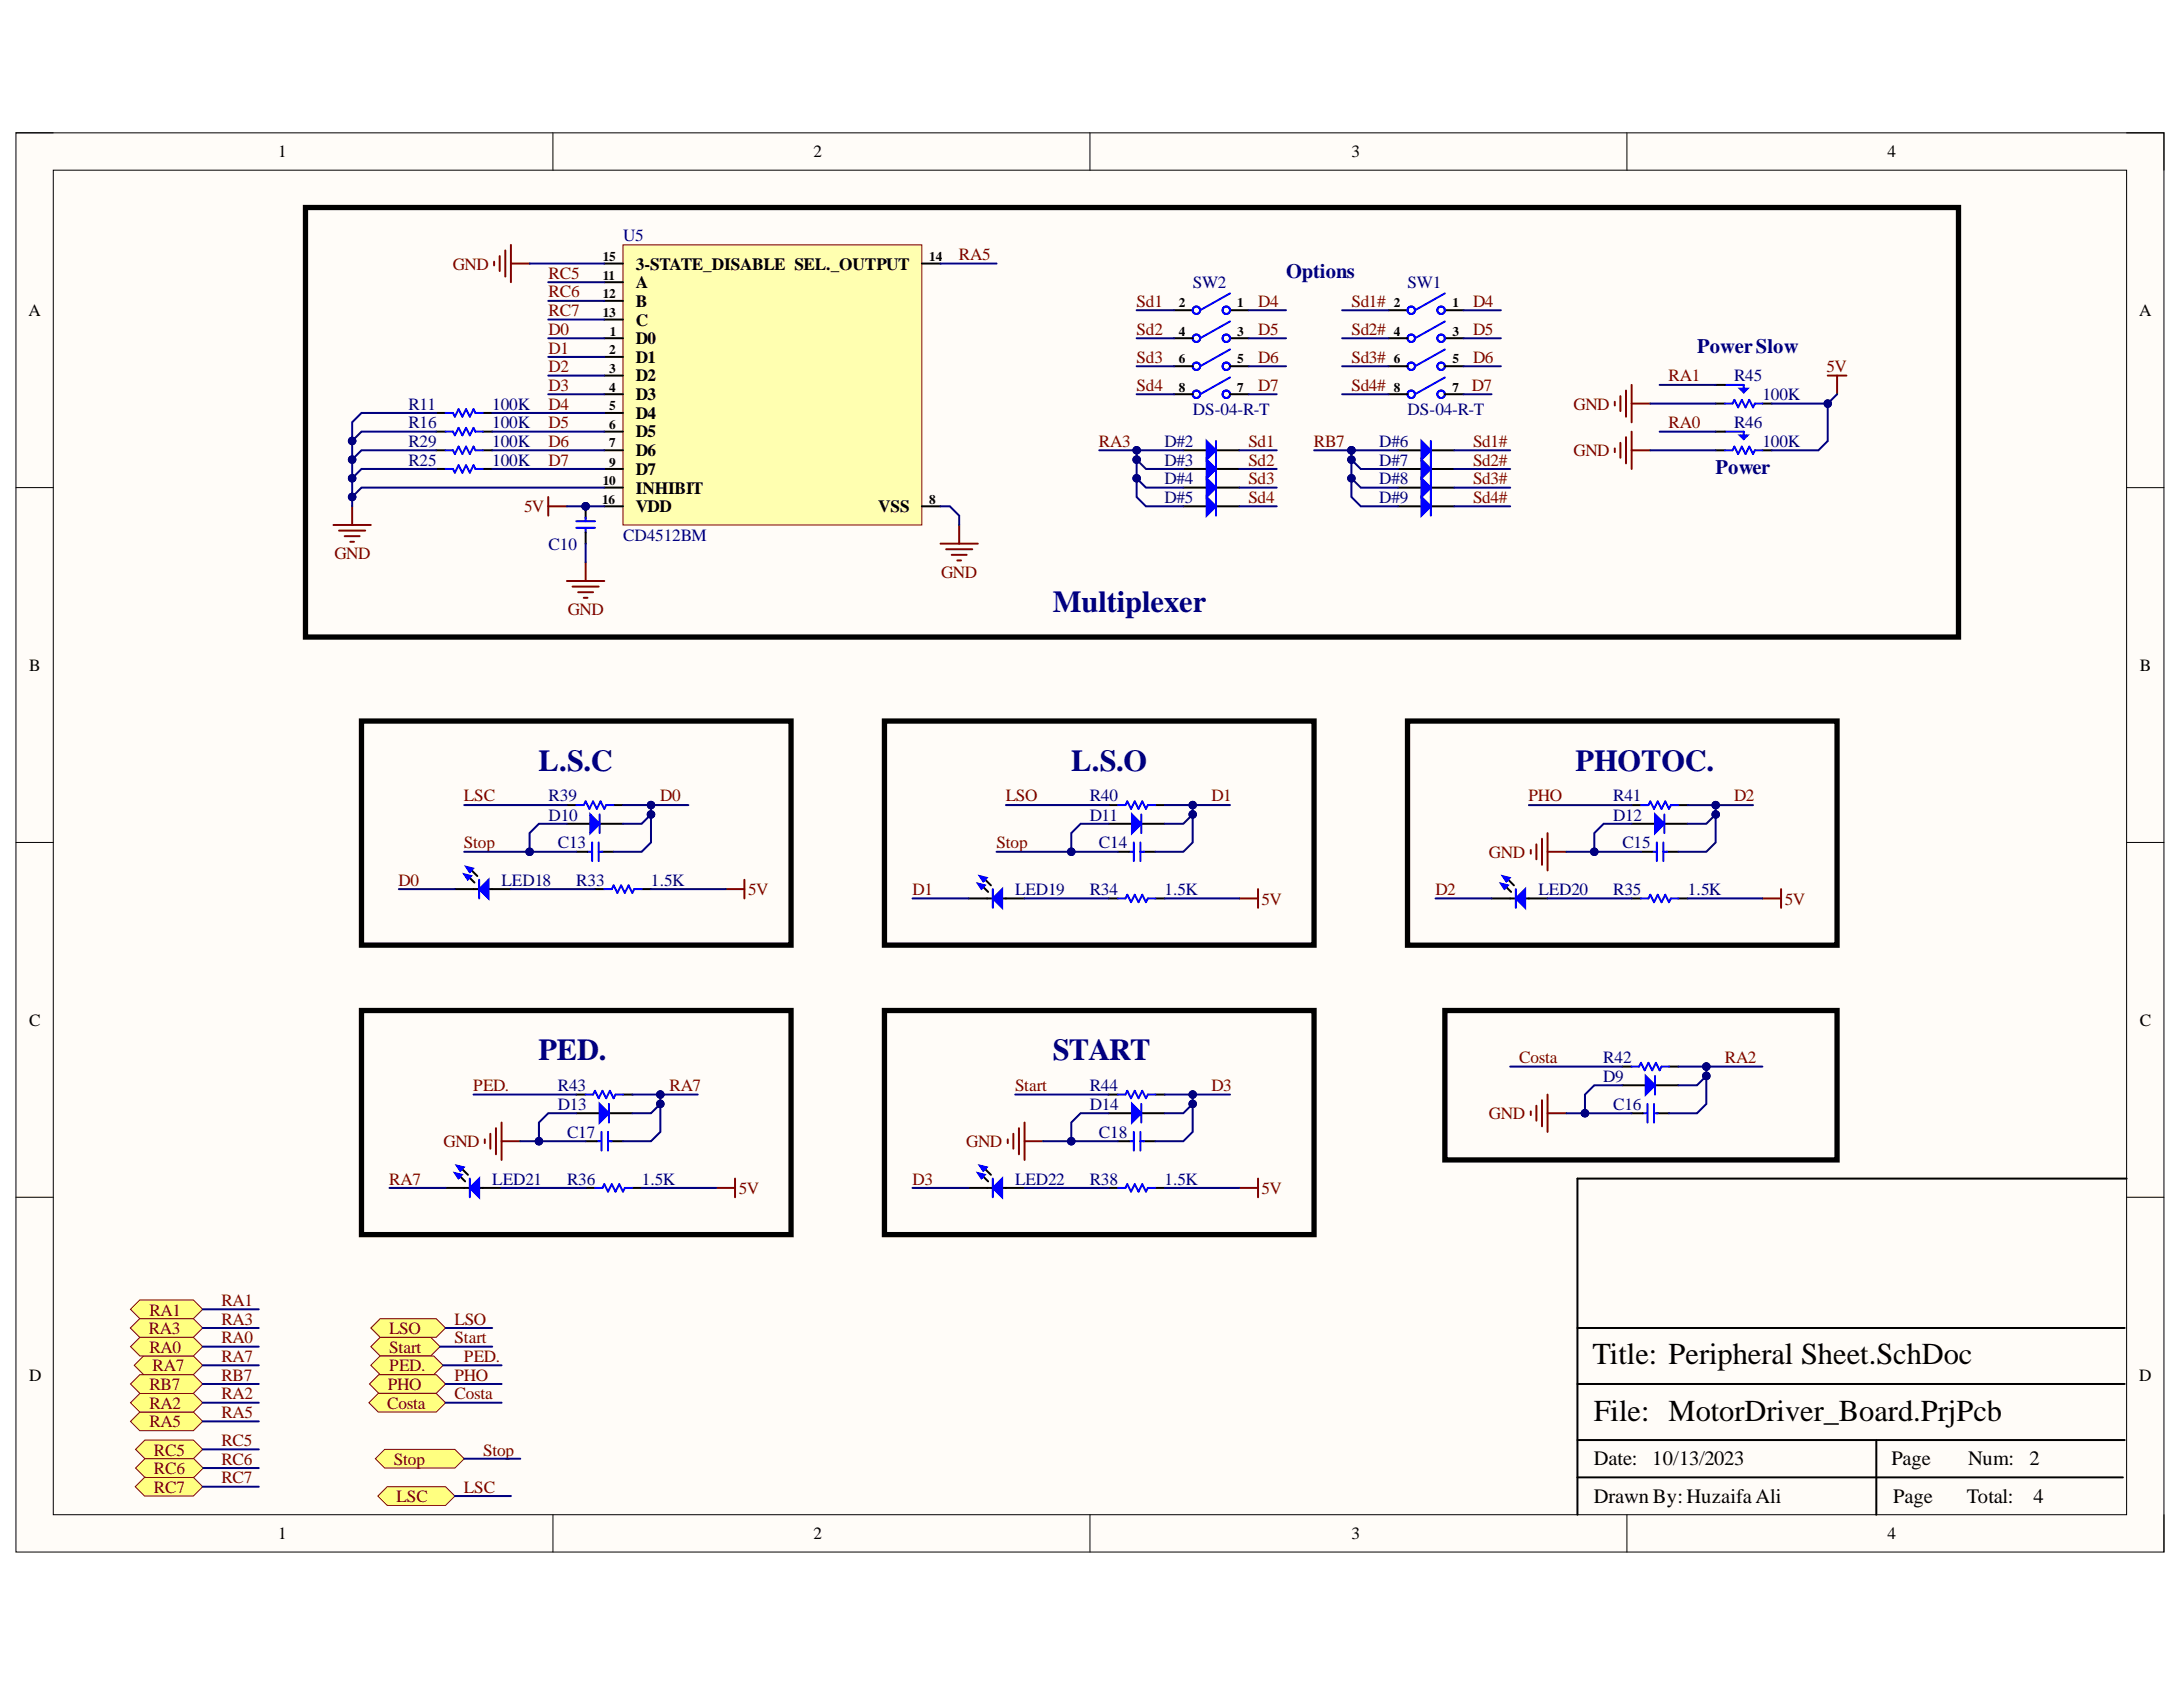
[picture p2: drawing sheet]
<svg xmlns="http://www.w3.org/2000/svg" width="279mm" height="216mm" viewBox="0 0 279 216" stroke-linecap="round" stroke-linejoin="round" font-family="sans-serif">
<defs><g id="words">
<g font-size="3.9" fill="#000080">
<text x="134.7" y="78.3">Multiplexer</text>
<text x="68.9" y="98.7">L.S.C</text>
<text x="137.1" y="98.7">L.S.O</text>
<text x="201.6" y="98.7">PHOTOC.</text>
<text x="68.9" y="135.7">PED.</text>
<text x="134.7" y="135.7">START</text>
</g>
<g font-size="3.9">
<text x="203.8" y="174.6">Title: Peripheral Sheet.SchDoc</text>
<text x="204" y="181.8">File: MotorDriver_Board.PrjPcb</text>
</g>
<g font-size="2.6" fill="#000080">
<text x="164.6" y="35.6">Options</text>
<text x="217.2" y="45.2">PowerSlow</text>
<text x="219.6" y="60.7">Power</text>
</g>
<g font-size="2.6">
<text x="204" y="187.6">Date:</text>
<text x="211.5" y="187.6">10/13/2023</text>
<text x="242.1" y="187.6">Page</text>
<text x="251.9" y="187.6">Num:</text>
<text x="259.7" y="187.6">2</text>
<text x="204" y="192.4">Drawn By: HuzaifaAli</text>
<text x="242.3" y="192.4">Page</text>
<text x="251.7" y="192.4">Total:</text>
<text x="260.3" y="192.4">4</text>
</g>
<g font-size="2.2">
<text x="35.6" y="20.1">1</text>
<text x="104.1" y="20.1">2</text>
<text x="173" y="20.1">3</text>
<text x="241.6" y="20.1">4</text>
<text x="81.4" y="34.5">3-STATE_DISABLE SEL._OUTPUT</text>
<text x="3.6" y="40.4">A</text>
<text x="81.4" y="36.9">A</text>
<text x="81.4" y="39.2">B</text>
<text x="81.4" y="41.7">C</text>
<text x="273.8" y="40.4">A</text>
<text x="81.4" y="44.1">D0</text>
<text x="81.4" y="46.4">D1</text>
<text x="81.4" y="48.8">D2</text>
<text x="81.4" y="51.2">D3</text>
<text x="81.4" y="53.6">D4</text>
<text x="81.4" y="56">D5</text>
<text x="81.4" y="58.4">D6</text>
<text x="81.4" y="60.8">D7</text>
<text x="81.4" y="63.2">INHIBIT</text>
<text x="81.4" y="65.5">VDD</text>
<text x="112.4" y="65.5">VSS</text>
<text x="3.7" y="85.8">B</text>
<text x="273.9" y="85.8">B</text>
<text x="3.7" y="131.3">C</text>
<text x="273.9" y="131.3">C</text>
<text x="3.7" y="176.7">D</text>
<text x="273.8" y="176.7">D</text>
<text x="35.6" y="197">1</text>
<text x="104.1" y="197">2</text>
<text x="173" y="197">3</text>
<text x="241.6" y="197">4</text>
</g>
<g font-size="2.2" fill="#800000">
<text x="57.9" y="34.5">GND</text>
<text x="70.2" y="35.7">RC5</text>
<text x="122.7" y="33.3">RA5</text>
<text x="70.2" y="40.4">RC7</text>
<text x="70.2" y="38.1">RC6</text>
<text x="145.5" y="39.2">Sd1</text>
<text x="161" y="39.2">D4</text>
<text x="173" y="39.2">Sd1#</text>
<text x="188.5" y="39.2">D4</text>
<text x="70.2" y="42.9">D0</text>
<text x="70.2" y="45.2">D1</text>
<text x="70.2" y="47.6">D2</text>
<text x="145.5" y="46.4">Sd3</text>
<text x="145.5" y="42.9">Sd2</text>
<text x="161" y="46.4">D6</text>
<text x="161" y="42.9">D5</text>
<text x="173" y="46.4">Sd3#</text>
<text x="173" y="42.9">Sd2#</text>
<text x="188.5" y="46.4">D6</text>
<text x="188.5" y="42.9">D5</text>
<text x="233.8" y="47.6">5V</text>
<text x="70.2" y="50.1">D3</text>
<text x="70.2" y="52.4">D4</text>
<text x="145.5" y="50.1">Sd4</text>
<text x="161" y="50.1">D7</text>
<text x="173" y="50.1">Sd4#</text>
<text x="188.4" y="50.1">D7</text>
<text x="201.4" y="52.4">GND</text>
<text x="213.6" y="48.8">RA1</text>
<text x="70.2" y="59.6">D7</text>
<text x="70.2" y="57.2">D6</text>
<text x="70.2" y="54.8">D5</text>
<text x="140.7" y="57.2">RA3</text>
<text x="159.8" y="57.2">Sd1</text>
<text x="159.8" y="59.6">Sd2</text>
<text x="168.1" y="57.2">RB7</text>
<text x="188.5" y="57.2">Sd1#</text>
<text x="188.5" y="59.6">Sd2#</text>
<text x="201.4" y="58.4">GND</text>
<text x="213.6" y="54.8">RA0</text>
<text x="67.1" y="65.5">5V</text>
<text x="159.8" y="62">Sd3</text>
<text x="159.8" y="64.4">Sd4</text>
<text x="188.5" y="62">Sd3#</text>
<text x="188.5" y="64.4">Sd4#</text>
<text x="42.8" y="71.5">GND</text>
<text x="120.4" y="73.9">GND</text>
<text x="72.7" y="78.7">GND</text>
<text x="59.4" y="102.6">LSC</text>
<text x="84.5" y="102.6">D0</text>
<text x="128.7" y="102.6">LSO</text>
<text x="155" y="102.6">D1</text>
<text x="195.6" y="102.6">PHO</text>
<text x="221.9" y="102.6">D2</text>
<text x="51" y="113.4">D0</text>
<text x="59.4" y="108.6">Stop</text>
<text x="127.5" y="108.6">Stop</text>
<text x="190.6" y="109.8">GND</text>
<text x="95.7" y="114.6">5V</text>
<text x="116.8" y="114.6">D1</text>
<text x="161.5" y="115.8">5V</text>
<text x="183.7" y="114.6">D2</text>
<text x="228.5" y="115.8">5V</text>
<text x="194.5" y="136.1">Costa</text>
<text x="220.8" y="136.1">RA2</text>
<text x="60.6" y="139.6">PED.</text>
<text x="85.7" y="139.6">RA7</text>
<text x="129.9" y="139.6">Start</text>
<text x="155" y="139.6">D3</text>
<text x="190.6" y="143.2">GND</text>
<text x="56.8" y="146.8">GND</text>
<text x="123.7" y="146.8">GND</text>
<text x="49.8" y="151.6">RA7</text>
<text x="94.6" y="152.8">5V</text>
<text x="116.8" y="151.6">D3</text>
<text x="161.5" y="152.8">5V</text>
<text x="28.3" y="167.1">RA1</text>
<text x="19" y="170.7">RA3</text>
<text x="19.1" y="168.4">RA1</text>
<text x="19.1" y="173.1">RA0</text>
<text x="28.3" y="169.5">RA3</text>
<text x="28.3" y="171.9">RA0</text>
<text x="49.8" y="173.1">Start</text>
<text x="49.8" y="170.7">LSO</text>
<text x="58.2" y="171.9">Start</text>
<text x="58.2" y="169.5">LSO</text>
<text x="19.1" y="177.9">RB7</text>
<text x="19.5" y="175.5">RA7</text>
<text x="28.3" y="179.1">RA2</text>
<text x="28.3" y="176.7">RB7</text>
<text x="28.3" y="174.3">RA7</text>
<text x="49.6" y="177.9">PHO</text>
<text x="49.8" y="175.5">PED.</text>
<text x="58.2" y="176.7">PHO</text>
<text x="58.2" y="179.1">Costa</text>
<text x="59.4" y="174.3">PED.</text>
<text x="19.1" y="182.6">RA5</text>
<text x="19.1" y="180.3">RA2</text>
<text x="28.3" y="181.5">RA5</text>
<text x="28.3" y="185">RC5</text>
<text x="49.6" y="180.3">Costa</text>
<text x="19.7" y="191">RC7</text>
<text x="19.7" y="186.3">RC5</text>
<text x="19.7" y="188.7">RC6</text>
<text x="28.3" y="189.8">RC7</text>
<text x="28.3" y="187.5">RC6</text>
<text x="50.4" y="187.5">Stop</text>
<text x="59.4" y="191">LSC</text>
<text x="61.8" y="186.3">Stop</text>
<text x="50.7" y="192.2">LSC</text>
</g>
<g font-size="2.2" fill="#000080">
<text x="79.8" y="30.9">U5</text>
<text x="152.7" y="36.9">SW2</text>
<text x="180.2" y="36.9">SW1</text>
<text x="52.3" y="52.4">R11</text>
<text x="63" y="52.4">100K</text>
<text x="152.7" y="53.1">DS-04-R-T</text>
<text x="180.2" y="53.1">DS-04-R-T</text>
<text x="221.9" y="48.8">R45</text>
<text x="225.6" y="51.2">100K</text>
<text x="52.3" y="54.8">R16</text>
<text x="52.3" y="57.2">R29</text>
<text x="52.3" y="59.6">R25</text>
<text x="63" y="54.8">100K</text>
<text x="63" y="57.2">100K</text>
<text x="63" y="59.6">100K</text>
<text x="149" y="57.2">D#2</text>
<text x="149" y="59.6">D#3</text>
<text x="176.5" y="57.2">D#6</text>
<text x="176.5" y="59.6">D#7</text>
<text x="221.9" y="54.8">R46</text>
<text x="225.6" y="57.2">100K</text>
<text x="149" y="62">D#4</text>
<text x="149" y="64.4">D#5</text>
<text x="176.5" y="62">D#8</text>
<text x="176.5" y="64.4">D#9</text>
<text x="70.2" y="70.4">C10</text>
<text x="79.8" y="69.2">CD4512BM</text>
<text x="70.2" y="102.6">R39</text>
<text x="70.2" y="105">D10</text>
<text x="139.5" y="102.6">R40</text>
<text x="139.5" y="105">D11</text>
<text x="206.5" y="102.6">R41</text>
<text x="206.5" y="105">D12</text>
<text x="64.2" y="113.4">LED18</text>
<text x="71.4" y="108.6">C13</text>
<text x="73.8" y="113.4">R33</text>
<text x="83.3" y="113.4">1.5K</text>
<text x="140.7" y="108.6">C14</text>
<text x="207.6" y="108.6">C15</text>
<text x="129.9" y="114.6">LED19</text>
<text x="139.5" y="114.6">R34</text>
<text x="149" y="114.6">1.5K</text>
<text x="196.9" y="114.6">LED20</text>
<text x="206.5" y="114.6">R35</text>
<text x="216" y="114.6">1.5K</text>
<text x="205.2" y="136.1">R42</text>
<text x="71.4" y="139.6">R43</text>
<text x="71.4" y="142.1">D13</text>
<text x="139.5" y="139.6">R44</text>
<text x="139.5" y="142.1">D14</text>
<text x="205.2" y="138.4">D9</text>
<text x="206.5" y="142.1">C16</text>
<text x="72.6" y="145.6">C17</text>
<text x="140.7" y="145.6">C18</text>
<text x="63" y="151.6">LED21</text>
<text x="72.6" y="151.6">R36</text>
<text x="82.1" y="151.6">1.5K</text>
<text x="129.9" y="151.6">LED22</text>
<text x="139.5" y="151.6">R38</text>
<text x="149" y="151.6">1.5K</text>
</g>
<g font-size="1.7">
<text x="77.1" y="33.4">15</text>
<text x="77.1" y="35.8">11</text>
<text x="118.9" y="33.4">14</text>
<text x="77.1" y="38.1">12</text>
<text x="77.1" y="40.6">13</text>
<text x="150.9" y="39.3">2</text>
<text x="158.3" y="39.3">1</text>
<text x="178.4" y="39.3">2</text>
<text x="185.9" y="39.3">1</text>
<text x="78" y="45.3">2</text>
<text x="78" y="47.7">3</text>
<text x="78.1" y="43">1</text>
<text x="150.9" y="43">4</text>
<text x="150.9" y="46.5">6</text>
<text x="158.3" y="43">3</text>
<text x="158.3" y="46.5">5</text>
<text x="178.4" y="43">4</text>
<text x="178.4" y="46.5">6</text>
<text x="185.9" y="43">3</text>
<text x="185.9" y="46.5">5</text>
<text x="78" y="50.1">4</text>
<text x="78" y="52.5">5</text>
<text x="150.9" y="50.1">8</text>
<text x="158.3" y="50.1">7</text>
<text x="178.4" y="50.1">8</text>
<text x="185.9" y="50.1">7</text>
<text x="78" y="54.9">6</text>
<text x="78" y="57.3">7</text>
<text x="78" y="59.7">9</text>
<text x="77.1" y="64.4">16</text>
<text x="77.1" y="62.1">10</text>
<text x="118.9" y="64.4">8</text>
</g>
</g></defs>
<path d="M2 17h275v181.6h-275z" fill-rule="evenodd" fill="#fffcf8"/>
<path d="M2 17h275v181.6h-275z" fill="none" stroke="#000" stroke-width=".13"/>
<path d="M6.8 21.8h265.4v172.1h-265.4z" fill-rule="evenodd" fill="#fffcf8"/>
<g fill="none" stroke="#000" stroke-width=".13">
<path d="M2 17h4.8M70.8 17v4.8M139.5 17v4.8M208.2 17v4.8M272.2 17h4.8v4.8M6.8 21.8h265.4v172.1h-265.4zM2 62.4h4.8M272.2 62.4h4.8M2 107.8h4.8M272.2 107.8h4.8M2 153.2h4.8M272.2 153.2h4.8"/>
<path d="M70.8 193.9v4.7M139.5 193.9v4.7M208.2 193.9v4.7M277 193.9v4.7"/>
</g>
<path d="M72.6 103h1.2M72.6 105.4h3M73.8 109h1.4M76.7 105.4h3M77 109h1.5M78.5 103h1.2M272.2 150.8h-70.3v43.1M201.9 177.1h70M201.9 170h70M201.9 189.1h69.8M201.9 184.3h70M240.1 184.3v9.6" fill="none" stroke="#000" stroke-width=".25"/>
<path d="M73.8 103h.9l.3-.4 .4 .9 .5-.9 .5 .9 .5-.9 .4 .9 .3-.5h.9M75.2 109h.5M75.8 107.8v2.4M76.6 109h.5M76.6 107.8v2.4" fill="none" stroke="#00f" stroke-width=".25"/>
<path d="M75.6 104.2l1.1 1.2-1.1 1.2z" fill="#00f"/>
<path d="M75.6 104.2l1.1 1.2-1.1 1.2zM76.7 104.2v2.4" fill="none" stroke="#00f" stroke-width=".25"/>
<path d="M60.1 112.4l.6 .6" fill="none" stroke="#000" stroke-width=".25"/>
<path d="M59.3 111.8l1.1 .3-.6 .5 .3-.2-.3 .2z" fill-rule="evenodd" fill="#00f"/>
<path d="M59.3 111.8l1.1 .3-.6 .5 .3-.2-.3 .2z" fill="none" stroke="#00f" stroke-width=".13"/>
<path d="M60.4 111.4l.7 .7" fill="none" stroke="#000" stroke-width=".25"/>
<path d="M59.5 110.8l1.2 .3-.6 .6 .3-.3-.3 .3z" fill-rule="evenodd" fill="#00f"/>
<path d="M59.5 110.8l1.2 .3-.6 .6 .3-.3-.3 .3z" fill="none" stroke="#00f" stroke-width=".13"/>
<path d="M58.2 113.8h3.1M62.5 113.8h2.9" fill="none" stroke="#000" stroke-width=".25"/>
<path d="M61.3 112.6v2.4" fill="none" stroke="#00f" stroke-width=".25"/>
<path d="M61.3 113.8l1.2-1.2v2.4z" fill="#00f"/>
<path d="M61.3 113.8l1.2-1.2v2.4zM77.3 113.8h1l.2-.5 .5 1 .5-1 .5 1 .5-1 .4 1 .3-.5h.9" fill="none" stroke="#00f" stroke-width=".25"/>
<path d="M76.1 113.8h1.2M82.1 113.8h1.2M125.9 113.5l.6 .6" fill="none" stroke="#000" stroke-width=".25"/>
<path d="M125 113l1.2 .3-.6 .5 .3-.3-.3 .3z" fill-rule="evenodd" fill="#00f"/>
<path d="M125 113l1.2 .3-.6 .5 .3-.3-.3 .3z" fill="none" stroke="#00f" stroke-width=".13"/>
<path d="M126.1 112.6l.7 .7" fill="none" stroke="#000" stroke-width=".25"/>
<path d="M125.3 112l1.1 .3-.6 .6 .3-.3-.3 .3z" fill-rule="evenodd" fill="#00f"/>
<path d="M125.3 112l1.1 .3-.6 .6 .3-.3-.3 .3z" fill="none" stroke="#00f" stroke-width=".13"/>
<path d="M124 115h3.1M128.3 115h2.8" fill="none" stroke="#000" stroke-width=".25"/>
<path d="M127.1 113.8v2.4" fill="none" stroke="#00f" stroke-width=".25"/>
<path d="M127.1 115l1.2-1.2v2.4z" fill="#00f"/>
<path d="M127.1 115l1.2-1.2v2.4z" fill="none" stroke="#00f" stroke-width=".25"/>
<path d="M79.7 31.3h38.3v35.9h-38.3z" fill-rule="evenodd" fill="#ffffb0"/>
<path d="M79.7 31.3h38.3v35.9h-38.3z" fill="none" stroke="#800000" stroke-width=".13"/>
<g fill="none" stroke="#000" stroke-width=".25">
<path d="M77.3 33.7h2.4M77.3 36.1h2.4M77.3 38.5h2.4M118 33.7h2.4M55.8 52.8h1.2M61.8 52.8h1.2M77.3 40.9h2.4M77.3 43.3h2.4M77.3 45.7h2.4M77.3 48.1h2.4M77.3 50.5h2.4M77.3 52.8h2.4"/>
<path d="M77.3 55.2h2.4M77.3 57.6h2.4M77.3 60h2.4M77.3 62.4h2.4M77.3 64.8h2.4M118 64.8h2.4"/>
</g>
<path d="M57 52.8h1l.2 .5 .5-.9 .5 .9 .5-.9 .4 .9 .5-.9 .2 .4h1" fill="none" stroke="#00f" stroke-width=".25"/>
<path d="M120.4 69.6h4.8M121.1 70.3h3.3M121.8 71h1.9M122.5 71.7h.5M122.8 67.2v2.4" fill="none" stroke="#800000" stroke-width=".25"/>
<path d="M16.7 181.9l1.2-1.2h6.9l1.1 1.2-1.1 1.2h-6.9z" fill-rule="evenodd" fill="#ffff80"/>
<path d="M16.7 181.9l1.2-1.2h6.9l1.1 1.2-1.1 1.2h-6.9z" fill="none" stroke="#800000" stroke-width=".13"/>
<path d="M70.2 63.6v2.4M70.2 64.8h2.4" fill="none" stroke="#800000" stroke-width=".25"/>
<circle cx="75" cy="64.8" r=".48" fill="#000080"/>
<circle cx="75" cy="64.8" r=".48" fill="none" stroke="#000080" stroke-width=".13"/>
<path d="M75 64.8v1.6" fill="none" stroke="#000" stroke-width=".25"/>
<circle cx="75" cy="64.8" r=".48" fill="#000080"/>
<circle cx="75" cy="64.8" r=".48" fill="none" stroke="#000080" stroke-width=".13"/>
<path d="M73.8 66.7h2.3M73.8 67.5h2.3M75 66.2v.5M75 67.7v.4" fill="none" stroke="#00f" stroke-width=".25"/>
<path d="M75 68.1v1.5" fill="none" stroke="#000" stroke-width=".25"/>
<path d="M63.2 33.5v.5M64 32.8v1.9M64.7 32.1v3.3M65.4 31.3v4.8M65.4 33.7h2.4" fill="none" stroke="#800000" stroke-width=".25"/>
<path d="M16.7 179.5l1.2-1.2h6.9l1.1 1.2-1.1 1.2h-6.9z" fill-rule="evenodd" fill="#ffff80"/>
<path d="M16.7 179.5l1.2-1.2h6.9l1.1 1.2-1.1 1.2h-6.9z" fill="none" stroke="#800000" stroke-width=".13"/>
<path d="M151.5 57.6h2.9M155.6 57.6h3" fill="none" stroke="#000" stroke-width=".25"/>
<path d="M154.4 56.4l1.2 1.2-1.2 1.2z" fill="#00f"/>
<path d="M154.4 56.4l1.2 1.2-1.2 1.2zM155.6 56.4v2.4" fill="none" stroke="#00f" stroke-width=".25"/>
<path d="M151.5 60h2.9M155.6 60h3" fill="none" stroke="#000" stroke-width=".25"/>
<path d="M154.4 58.8l1.2 1.2-1.2 1.2z" fill="#00f"/>
<path d="M154.4 58.8l1.2 1.2-1.2 1.2zM155.6 58.8v2.4" fill="none" stroke="#00f" stroke-width=".25"/>
<path d="M151.5 62.4h2.9M155.6 62.4h3" fill="none" stroke="#000" stroke-width=".25"/>
<path d="M154.4 61.2l1.2 1.2-1.2 1.2z" fill="#00f"/>
<path d="M154.4 61.2l1.2 1.2-1.2 1.2zM155.6 61.2v2.4" fill="none" stroke="#00f" stroke-width=".25"/>
<path d="M151.5 64.8h2.9M155.6 64.8h3" fill="none" stroke="#000" stroke-width=".25"/>
<path d="M154.4 63.6l1.2 1.2-1.2 1.2z" fill="#00f"/>
<path d="M154.4 63.6l1.2 1.2-1.2 1.2zM155.6 63.6v2.4" fill="none" stroke="#00f" stroke-width=".25"/>
<path d="M16.7 177.1l1.2-1.2h6.9l1.1 1.2-1.1 1.2h-6.9z" fill-rule="evenodd" fill="#ffff80"/>
<path d="M16.7 177.1l1.2-1.2h6.9l1.1 1.2-1.1 1.2h-6.9z" fill="none" stroke="#800000" stroke-width=".13"/>
<path d="M178.9 57.6h3M183.1 57.6h3" fill="none" stroke="#000" stroke-width=".25"/>
<path d="M181.9 56.4l1.2 1.2-1.2 1.2z" fill="#00f"/>
<path d="M181.9 56.4l1.2 1.2-1.2 1.2zM183.1 56.4v2.4" fill="none" stroke="#00f" stroke-width=".25"/>
<path d="M178.9 60h3M183.1 60h3" fill="none" stroke="#000" stroke-width=".25"/>
<path d="M181.9 58.8l1.2 1.2-1.2 1.2z" fill="#00f"/>
<path d="M181.9 58.8l1.2 1.2-1.2 1.2zM183.1 58.8v2.4" fill="none" stroke="#00f" stroke-width=".25"/>
<path d="M178.9 62.4h3M183.1 62.4h3" fill="none" stroke="#000" stroke-width=".25"/>
<path d="M181.9 61.2l1.2 1.2-1.2 1.2z" fill="#00f"/>
<path d="M181.9 61.2l1.2 1.2-1.2 1.2zM183.1 61.2v2.4" fill="none" stroke="#00f" stroke-width=".25"/>
<path d="M178.9 64.8h3M183.1 64.8h3" fill="none" stroke="#000" stroke-width=".25"/>
<path d="M181.9 63.6l1.2 1.2-1.2 1.2z" fill="#00f"/>
<path d="M181.9 63.6l1.2 1.2-1.2 1.2zM183.1 63.6v2.4" fill="none" stroke="#00f" stroke-width=".25"/>
<path d="M17.3 190.3l1.2-1.2h6.3l1.1 1.2-1.1 1.2h-6.3z" fill-rule="evenodd" fill="#ffff80"/>
<path d="M17.3 190.3l1.2-1.2h6.3l1.1 1.2-1.1 1.2h-6.3z" fill="none" stroke="#800000" stroke-width=".13"/>
<path d="M72.6 74.4h4.7M73.3 75.1h3.3M74 75.8h1.9M74.7 76.5h.5M75 72v2.4" fill="none" stroke="#800000" stroke-width=".25"/>
<path d="M16.7 170l1.2-1.2h6.9l1.1 1.2-1.1 1.1h-6.9z" fill-rule="evenodd" fill="#ffff80"/>
<path d="M16.7 170l1.2-1.2h6.9l1.1 1.2-1.1 1.1h-6.9z" fill="none" stroke="#800000" stroke-width=".13"/>
<g fill="none" stroke="#000" stroke-width=".25">
<path d="M150.3 39.7h2.3M157.4 39.7h2.4M177.7 39.7h2.4M184.9 39.7h2.4M55.8 55.2h1.2M55.8 57.6h1.2M61.8 55.2h1.2M61.8 57.6h1.2M150.3 43.3h2.3M150.3 46.9h2.3M150.3 50.5h2.3M157.4 43.3h2.4"/>
<path d="M157.4 46.9h2.4M157.4 50.5h2.4M177.7 43.3h2.4M177.7 46.9h2.4M177.7 50.5h2.4M184.9 43.3h2.4M184.9 46.9h2.4M184.9 50.5h2.4M219.6 51.6h1.2M225.6 51.6h1.2M55.8 60h1.2M61.8 60h1.2"/>
</g>
<g fill="none" stroke="#00f" stroke-width=".25">
<path d="M157.4 37.5l-3.8 2.2M184.9 37.5l-3.8 2.2M57 55.2h1l.2 .5 .5-.9 .5 .9 .5-.9 .4 .9 .5-.9 .2 .4h1M57 57.6h1l.2 .5 .5-.9 .5 .9 .5-.9 .4 .9 .5-.9 .2 .4h1M157.4 41.1l-3.8 2.2M157.4 44.7l-3.8 2.2M157.4 48.3l-3.8 2.2M184.9 41.1l-3.8 2.2M184.9 44.7l-3.8 2.2M184.9 48.3l-3.8 2.2M220.8 51.6h.9l.3-.4 .5 .9 .4-.9 .5 .9 .5-.9 .5 .9 .2-.5h1M220.8 49.3h2.4v.9"/>
<path d="M57 60h1l.2 .5 .5-1 .5 1 .5-1 .4 1 .5-1 .2 .5h1"/>
<circle cx="153.1" cy="39.7" r=".48"/>
<circle cx="156.9" cy="39.7" r=".48"/>
<circle cx="157" cy="39.7" r=".48"/>
<circle cx="180.6" cy="39.7" r=".48"/>
<circle cx="184.4" cy="39.7" r=".48"/>
<circle cx="153.1" cy="46.9" r=".48"/>
<circle cx="153.1" cy="50.5" r=".48"/>
<circle cx="153.1" cy="43.3" r=".48"/>
<circle cx="156.9" cy="43.3" r=".48"/>
<circle cx="156.9" cy="50.5" r=".48"/>
<circle cx="157" cy="46.9" r=".48"/>
<circle cx="157" cy="50.5" r=".48"/>
<circle cx="157" cy="43.3" r=".48"/>
<circle cx="180.6" cy="50.5" r=".48"/>
<circle cx="180.6" cy="43.3" r=".48"/>
<circle cx="180.6" cy="46.9" r=".48"/>
<circle cx="184.4" cy="46.9" r=".48"/>
<circle cx="184.4" cy="43.3" r=".48"/>
<circle cx="184.4" cy="50.5" r=".48"/>
</g>
<path d="M42.7 67.2h4.8M43.4 67.9h3.3M44.1 68.6h1.9M44.8 69.3h.5M45.1 64.8v2.4" fill="none" stroke="#800000" stroke-width=".25"/>
<path d="M222.7 49.7h1l-.5 .5z" fill="#00f"/>
<path d="M220.8 57.6h.9l.3-.4 .5 .9 .4-.9 .5 .9 .5-.9 .5 .9 .2-.5h1M220.8 55.2h2.4v1M222.7 49.7h1l-.5 .5z" fill="none" stroke="#00f" stroke-width=".25"/>
<path d="M219.6 49.3h1.2M219.6 57.6h1.2M225.6 57.6h1.2" fill="none" stroke="#000" stroke-width=".25"/>
<path d="M222.7 55.7h1l-.5 .5z" fill="#00f"/>
<path d="M222.7 55.7h1l-.5 .5zM143.1 115h.9l.3-.5 .5 1 .4-1 .5 1 .5-1 .5 1 .2-.5h1" fill="none" stroke="#00f" stroke-width=".25"/>
<path d="M219.6 55.2h1.2M141.9 115h1.2M147.9 115h1.2M192.8 113.6l.6 .5" fill="none" stroke="#000" stroke-width=".25"/>
<g fill="none" stroke="#800000" stroke-width=".25">
<path d="M206.7 51.4v.5M206.7 57.4v.5M207.4 50.7v1.9M207.4 56.7v1.9M208.1 50v3.3M208.1 56v3.3M208.8 49.3v4.7M208.8 55.2v4.8M208.8 51.6h2.4M208.8 57.6h2.4M233.9 48.1h2.4M235.1 48.1v2.4"/>
<path d="M92.9 113.8h2.4M95.3 112.6v2.4M158.6 115h2.4M161 113.8v2.4"/>
</g>
<path d="M192 113l1.1 .3-.6 .5 .3-.2-.3 .2z" fill-rule="evenodd" fill="#00f"/>
<path d="M192 113l1.1 .3-.6 .5 .3-.2-.3 .2z" fill="none" stroke="#00f" stroke-width=".13"/>
<path d="M193.1 112.6l.7 .7" fill="none" stroke="#000" stroke-width=".25"/>
<path d="M192.2 112l1.1 .3-.5 .6 .3-.3-.3 .3z" fill-rule="evenodd" fill="#00f"/>
<path d="M192.2 112l1.1 .3-.5 .6 .3-.3-.3 .3z" fill="none" stroke="#00f" stroke-width=".13"/>
<path d="M190.9 115h3.1M195.2 115h2.9" fill="none" stroke="#000" stroke-width=".25"/>
<path d="M194 113.8v2.4" fill="none" stroke="#00f" stroke-width=".25"/>
<path d="M194 115l1.2-1.2v2.4z" fill="#00f"/>
<path d="M194 115l1.2-1.2v2.4zM210 115h1l.2-.5 .5 1 .5-1 .5 1 .4-1 .5 1 .3-.5h.9" fill="none" stroke="#00f" stroke-width=".25"/>
<path d="M208.8 115h1.2M214.8 115h1.2M58.9 150.6l.6 .6" fill="none" stroke="#000" stroke-width=".25"/>
<path d="M58.1 150l1.1 .3-.5 .6 .2-.3-.2 .3z" fill-rule="evenodd" fill="#00f"/>
<path d="M58.1 150l1.1 .3-.5 .6 .2-.3-.2 .3z" fill="none" stroke="#00f" stroke-width=".13"/>
<path d="M59.2 149.6l.7 .8" fill="none" stroke="#000" stroke-width=".25"/>
<path d="M58.3 149.1l1.2 .3-.6 .5 .3-.3-.3 .3z" fill-rule="evenodd" fill="#00f"/>
<path d="M58.3 149.1l1.2 .3-.6 .5 .3-.3-.3 .3z" fill="none" stroke="#00f" stroke-width=".13"/>
<path d="M57 152h3.1M61.3 152h2.9" fill="none" stroke="#000" stroke-width=".25"/>
<path d="M60.1 150.8v2.4" fill="none" stroke="#00f" stroke-width=".25"/>
<path d="M60.1 152l1.2-1.2v2.4z" fill="#00f"/>
<path d="M60.1 152l1.2-1.2v2.4zM76.1 152h1l.2-.4 .5 .9 .5-.9 .5 .9 .5-.9 .4 .9 .3-.5h.9" fill="none" stroke="#00f" stroke-width=".25"/>
<path d="M225.6 115h2.4M228 113.8v2.4M91.7 152h2.4M94.1 150.8v2.4" fill="none" stroke="#800000" stroke-width=".25"/>
<path d="M75 152h1.1M80.9 152h1.2M125.9 150.6l.6 .6" fill="none" stroke="#000" stroke-width=".25"/>
<path d="M125 150l1.2 .3-.6 .6 .3-.3-.3 .3z" fill-rule="evenodd" fill="#00f"/>
<path d="M125 150l1.2 .3-.6 .6 .3-.3-.3 .3z" fill="none" stroke="#00f" stroke-width=".13"/>
<path d="M126.1 149.6l.7 .8" fill="none" stroke="#000" stroke-width=".25"/>
<path d="M125.3 149.1l1.1 .3-.6 .5 .3-.3-.3 .3z" fill-rule="evenodd" fill="#00f"/>
<path d="M125.3 149.1l1.1 .3-.6 .5 .3-.3-.3 .3z" fill="none" stroke="#00f" stroke-width=".13"/>
<path d="M124 152h3.1M128.3 152h2.8" fill="none" stroke="#000" stroke-width=".25"/>
<path d="M127.1 150.8v2.4" fill="none" stroke="#00f" stroke-width=".25"/>
<path d="M127.1 152l1.2-1.2v2.4z" fill="#00f"/>
<path d="M127.1 152l1.2-1.2v2.4zM143.1 152h.9l.3-.4 .5 .9 .4-.9 .5 .9 .5-.9 .5 .9 .2-.5h1" fill="none" stroke="#00f" stroke-width=".25"/>
<path d="M141.9 152h1.2M147.9 152h1.2" fill="none" stroke="#000" stroke-width=".25"/>
<path d="M158.6 152h2.4M161 150.8v2.4" fill="none" stroke="#800000" stroke-width=".25"/>
<path d="M17.2 174.7l1.2-1.2h6.4l1.1 1.2-1.1 1.2h-6.4z" fill-rule="evenodd" fill="#ffff80"/>
<path d="M17.2 174.7l1.2-1.2h6.4l1.1 1.2-1.1 1.2h-6.4z" fill="none" stroke="#800000" stroke-width=".13"/>
<path d="M141.9 103h1.2M141.9 105.4h3M143.1 109h1.4M146.1 105.4h3M146.3 109h1.6M147.9 103h1.2" fill="none" stroke="#000" stroke-width=".25"/>
<path d="M143.1 103h.9l.3-.4 .5 .9 .4-.9 .5 .9 .5-.9 .5 .9 .2-.5h1M144.5 109h.5M145.1 107.8v2.4M146 109h.4M146 107.8v2.4" fill="none" stroke="#00f" stroke-width=".25"/>
<path d="M144.9 104.2l1.2 1.2-1.2 1.2z" fill="#00f"/>
<path d="M144.9 104.2l1.2 1.2-1.2 1.2zM146.1 104.2v2.4M208.8 136.5h1l.2-.5 .5 1 .5-1 .5 1 .4-1 .5 1 .3-.5h.9M210.3 142.5h.4M210.9 141.3v2.4M211.7 142.5h.5M211.7 141.3v2.4" fill="none" stroke="#00f" stroke-width=".25"/>
<path d="M207.6 136.5h1.2M207.6 138.9h3M211.8 138.9h3M213.6 136.5h1.2M208.8 142.5h1.5M212.1 142.5h1.5" fill="none" stroke="#000" stroke-width=".25"/>
<path d="M210.6 137.7l1.2 1.2-1.2 1.2z" fill="#00f"/>
<path d="M210.6 137.7l1.2 1.2-1.2 1.2zM211.8 137.7v2.4M75 140.1h.9l.2-.5 .5 1 .5-1 .5 1 .5-1 .4 1 .3-.5h.9M76.4 146.1h.5M77 144.9v2.4M77.8 146.1h.5M77.8 144.9v2.4" fill="none" stroke="#00f" stroke-width=".25"/>
<path d="M73.8 140.1h1.2M73.8 142.5h2.9M75 146.1h1.4M77.9 142.5h3M78.2 146.1h1.5M79.7 140.1h1.2" fill="none" stroke="#000" stroke-width=".25"/>
<path d="M76.7 141.3l1.2 1.2-1.2 1.2z" fill="#00f"/>
<path d="M210 103h1l.2-.4 .5 .9 .5-.9 .5 .9 .4-.9 .5 .9 .3-.5h.9M211.5 109h.4M212.1 107.8v2.4M212.9 109h.5M212.9 107.8v2.4M76.7 141.3l1.2 1.2-1.2 1.2zM77.9 141.3v2.4" fill="none" stroke="#00f" stroke-width=".25"/>
<path d="M208.8 103h1.2M208.8 105.4h3M210 109h1.5M213 105.4h3M213.3 109h1.5M214.8 103h1.2" fill="none" stroke="#000" stroke-width=".25"/>
<path d="M211.8 104.2l1.2 1.2-1.2 1.2z" fill="#00f"/>
<path d="M211.8 104.2l1.2 1.2-1.2 1.2zM213 104.2v2.4M143.1 140.1h.9l.3-.5 .5 1 .4-1 .5 1 .5-1 .5 1 .2-.5h1M144.5 146.1h.5M145.1 144.9v2.4M146 146.1h.4M146 144.9v2.4" fill="none" stroke="#00f" stroke-width=".25"/>
<path d="M141.9 140.1h1.2M141.9 142.5h3M143.1 146.1h1.4M146.1 142.5h3M146.3 146.1h1.6M147.9 140.1h1.2" fill="none" stroke="#000" stroke-width=".25"/>
<path d="M144.9 141.3l1.2 1.2-1.2 1.2z" fill="#00f"/>
<path d="M144.9 141.3l1.2 1.2-1.2 1.2zM146.1 141.3v2.4" fill="none" stroke="#00f" stroke-width=".25"/>
<path d="M17.9 166.4h6.9l1.1 1.2-1.1 1.2h-6.9l-1.2-1.2z" fill-rule="evenodd" fill="#ffff80"/>
<path d="M17.9 166.4h6.9l1.1 1.2-1.1 1.2h-6.9l-1.2-1.2z" fill="none" stroke="#800000" stroke-width=".13"/>
<path d="M16.7 172.3l1.2-1.2h6.9l1.1 1.2-1.1 1.2h-6.9z" fill-rule="evenodd" fill="#ffff80"/>
<path d="M16.7 172.3l1.2-1.2h6.9l1.1 1.2-1.1 1.2h-6.9z" fill="none" stroke="#800000" stroke-width=".13"/>
<g fill="none" stroke="#800000" stroke-width=".25">
<path d="M195.9 108.8v.5M196.6 108.1v1.9M197.4 107.3v3.4M198.1 106.6v4.8M198.1 109h2.4M62 145.8v.5M62.8 145.1v1.9M63.5 144.4v3.3M64.2 143.7v4.7M64.2 146.1h2.4M129 145.8v.5M129.7 145.1v1.9"/>
<path d="M130.4 144.4v3.3M131.1 146.1h2.4M131.1 143.7v4.7M195.9 142.2v.5M196.6 141.5v1.9M197.4 140.8v3.3M198.1 140.1v4.8M198.1 142.5h2.4"/>
</g>
<path d="M48 186.7l1.2-1.2h9l1.2 1.2-1.2 1.2h-9z" fill-rule="evenodd" fill="#ffff80"/>
<path d="M48 186.7l1.2-1.2h9l1.2 1.2-1.2 1.2h-9z" fill="none" stroke="#800000" stroke-width=".13"/>
<path d="M48.4 191.5l1.2-1.2h7.4l1.2 1.2-1.2 1.2h-7.4z" fill-rule="evenodd" fill="#ffff80"/>
<path d="M48.4 191.5l1.2-1.2h7.4l1.2 1.2-1.2 1.2h-7.4z" fill="none" stroke="#800000" stroke-width=".13"/>
<path d="M39.1 26.6h211.6v54.9h-211.6zM46.3 92.3h54.9v28.7h-54.9zM113.2 92.3h55v28.7h-55zM180.1 92.3h55v28.7h-55zM46.3 129.3h54.9v28.7h-54.9zM113.2 129.3h55v28.7h-55zM184.9 129.3h50.2v19.1h-50.2z" fill="none" stroke="#000" stroke-width=".68"/>
<path d="M17.3 185.5l1.2-1.2h6.3l1.1 1.2-1.1 1.2h-6.3z" fill-rule="evenodd" fill="#ffff80"/>
<path d="M17.3 185.5l1.2-1.2h6.3l1.1 1.2-1.1 1.2h-6.3z" fill="none" stroke="#800000" stroke-width=".13"/>
<path d="M47.5 172.3l1.2-1.2h6.4l1.2 1.2-1.2 1.2h-6.4z" fill-rule="evenodd" fill="#ffff80"/>
<path d="M47.5 172.3l1.2-1.2h6.4l1.2 1.2-1.2 1.2h-6.4z" fill="none" stroke="#800000" stroke-width=".13"/>
<path d="M47.5 174.7l1.2-1.2h6.8l1.2 1.2-1.2 1.2h-6.8z" fill-rule="evenodd" fill="#ffff80"/>
<path d="M47.5 174.7l1.2-1.2h6.8l1.2 1.2-1.2 1.2h-6.8z" fill="none" stroke="#800000" stroke-width=".13"/>
<path d="M47.5 170l1.2-1.2h7.1l1.2 1.2-1.2 1.1h-7.1z" fill-rule="evenodd" fill="#ffff80"/>
<path d="M47.5 170l1.2-1.2h7.1l1.2 1.2-1.2 1.1h-7.1z" fill="none" stroke="#800000" stroke-width=".13"/>
<path d="M47.3 177.1l1.2-1.2h7.3l1.2 1.2-1.2 1.2h-7.3z" fill-rule="evenodd" fill="#ffff80"/>
<path d="M47.3 177.1l1.2-1.2h7.3l1.2 1.2-1.2 1.2h-7.3z" fill="none" stroke="#800000" stroke-width=".13"/>
<path d="M17.3 187.9l1.2-1.2h6.3l1.2 1.2-1.2 1.2h-6.3z" fill-rule="evenodd" fill="#ffff80"/>
<path d="M17.3 187.9l1.2-1.2h6.3l1.2 1.2-1.2 1.2h-6.3z" fill="none" stroke="#800000" stroke-width=".13"/>
<path d="M47.2 179.5l1.2-1.2h7.4l1.2 1.2-1.2 1.2h-7.4z" fill-rule="evenodd" fill="#ffff80"/>
<path d="M47.2 179.5l1.2-1.2h7.4l1.2 1.2-1.2 1.2h-7.4z" fill="none" stroke="#800000" stroke-width=".13"/>
<path d="M70.2 43.3h7.1M70.2 45.7h7.1M70.2 48.1h7.1M70.2 50.5h7.1M72.6 64.8h4.7M120.4 64.8h1.2l1.2 1.2v1.2" fill="none" stroke="#000080" stroke-width=".25"/>
<circle cx="75" cy="64.8" r=".48" fill="#000080"/>
<circle cx="75" cy="64.8" r=".48" fill="none" stroke="#000080" stroke-width=".13"/>
<g fill="none" stroke="#000080" stroke-width=".25">
<path d="M67.8 33.7h9.5M70.2 36.1h7.1M70.2 38.5h7.1M120.4 33.7h7.1M145.5 39.7h4.8M159.8 39.7h4.8M171.8 39.7h5.9M187.3 39.7h4.8M70.2 40.9h7.1M145.5 46.9h4.8M145.5 43.3h4.8M145.5 50.5h4.8"/>
<path d="M158.6 57.6h4.8M159.8 46.9h4.8M159.8 43.3h4.8M159.8 50.5h3.6M171.8 46.9h5.9M171.8 43.3h5.9M171.8 50.5h5.9M186.1 57.6h7.2M187.3 46.9h4.8M187.3 43.3h4.8M187.3 50.5h3.6M75 69.6v2.4"/>
<path d="M145.5 61.2l1.2 1.2h4.8M158.6 62.4h4.8M158.6 60h4.8M158.6 64.8h4.8M186.1 62.4h7.2M186.1 60h7.2M186.1 64.8h7.2M25.9 179.5h7.2M25.9 177.1h7.2M25.9 170h7.2M25.9 181.9h7.2M25.9 190.3h7.2"/>
</g>
<circle cx="145.5" cy="61.2" r=".48" fill="#000080"/>
<circle cx="145.5" cy="61.2" r=".48" fill="none" stroke="#000080" stroke-width=".13"/>
<path d="M145.5 58.8l1.2 1.2h4.8" fill="none" stroke="#000080" stroke-width=".25"/>
<circle cx="145.5" cy="58.8" r=".48" fill="#000080"/>
<circle cx="145.5" cy="58.8" r=".48" fill="none" stroke="#000080" stroke-width=".13"/>
<path d="M145.5 57.6v6l1.2 1.2h4.8" fill="none" stroke="#000080" stroke-width=".25"/>
<circle cx="145.5" cy="57.6" r=".48" fill="#000080"/>
<circle cx="145.5" cy="57.6" r=".48" fill="none" stroke="#000080" stroke-width=".13"/>
<circle cx="145.5" cy="58.8" r=".48" fill="#000080"/>
<circle cx="145.5" cy="58.8" r=".48" fill="none" stroke="#000080" stroke-width=".13"/>
<circle cx="145.5" cy="61.2" r=".48" fill="#000080"/>
<circle cx="145.5" cy="61.2" r=".48" fill="none" stroke="#000080" stroke-width=".13"/>
<path d="M173 61.2l1.2 1.2h4.7" fill="none" stroke="#000080" stroke-width=".25"/>
<circle cx="173" cy="61.2" r=".48" fill="#000080"/>
<circle cx="173" cy="61.2" r=".48" fill="none" stroke="#000080" stroke-width=".13"/>
<path d="M173 58.8l1.2 1.2h4.7" fill="none" stroke="#000080" stroke-width=".25"/>
<circle cx="173" cy="58.8" r=".48" fill="#000080"/>
<circle cx="173" cy="58.8" r=".48" fill="none" stroke="#000080" stroke-width=".13"/>
<path d="M173 57.6v6l1.2 1.2h4.7" fill="none" stroke="#000080" stroke-width=".25"/>
<circle cx="173" cy="57.6" r=".48" fill="#000080"/>
<circle cx="173" cy="57.6" r=".48" fill="none" stroke="#000080" stroke-width=".13"/>
<circle cx="173" cy="58.8" r=".48" fill="#000080"/>
<circle cx="173" cy="58.8" r=".48" fill="none" stroke="#000080" stroke-width=".13"/>
<circle cx="173" cy="61.2" r=".48" fill="#000080"/>
<circle cx="173" cy="61.2" r=".48" fill="none" stroke="#000080" stroke-width=".13"/>
<path d="M173 57.6h5.9" fill="none" stroke="#000080" stroke-width=".25"/>
<circle cx="173" cy="57.6" r=".48" fill="#000080"/>
<circle cx="173" cy="57.6" r=".48" fill="none" stroke="#000080" stroke-width=".13"/>
<path d="M168.2 57.6h4.8" fill="none" stroke="#000080" stroke-width=".25"/>
<circle cx="173" cy="57.6" r=".48" fill="#000080"/>
<circle cx="173" cy="57.6" r=".48" fill="none" stroke="#000080" stroke-width=".13"/>
<path d="M235.1 50.5l-1.2 1.1h-7.1" fill="none" stroke="#000080" stroke-width=".25"/>
<circle cx="233.9" cy="51.7" r=".48" fill="#000080"/>
<circle cx="233.9" cy="51.7" r=".48" fill="none" stroke="#000080" stroke-width=".13"/>
<path d="M233.9 51.6v4.8l-1.2 1.2h-5.9" fill="none" stroke="#000080" stroke-width=".25"/>
<circle cx="233.9" cy="51.7" r=".48" fill="#000080"/>
<circle cx="233.9" cy="51.7" r=".48" fill="none" stroke="#000080" stroke-width=".13"/>
<path d="M211.2 51.6h8.4M211.2 57.6h8.4M83.3 104.2l-1.2 1.2h-2.4" fill="none" stroke="#000080" stroke-width=".25"/>
<circle cx="83.3" cy="104.2" r=".48" fill="#000080"/>
<circle cx="83.3" cy="104.2" r=".48" fill="none" stroke="#000080" stroke-width=".13"/>
<path d="M79.7 103h3.6v4.8l-1.2 1.2h-3.6" fill="none" stroke="#000080" stroke-width=".25"/>
<circle cx="83.3" cy="103" r=".48" fill="#000080"/>
<circle cx="83.3" cy="103" r=".48" fill="none" stroke="#000080" stroke-width=".13"/>
<circle cx="83.3" cy="104.2" r=".48" fill="#000080"/>
<circle cx="83.3" cy="104.2" r=".48" fill="none" stroke="#000080" stroke-width=".13"/>
<path d="M72.6 105.4h-3.6l-1.2 1.2v2.4h6" fill="none" stroke="#000080" stroke-width=".25"/>
<circle cx="67.8" cy="109" r=".48" fill="#000080"/>
<circle cx="67.8" cy="109" r=".48" fill="none" stroke="#000080" stroke-width=".13"/>
<path d="M59.4 103h13.2M59.4 109h8.4" fill="none" stroke="#000080" stroke-width=".25"/>
<circle cx="67.8" cy="109" r=".48" fill="#000080"/>
<circle cx="67.8" cy="109" r=".48" fill="none" stroke="#000080" stroke-width=".13"/>
<path d="M51 113.8h7.2M83.3 103h4.8" fill="none" stroke="#000080" stroke-width=".25"/>
<circle cx="83.3" cy="103" r=".48" fill="#000080"/>
<circle cx="83.3" cy="103" r=".48" fill="none" stroke="#000080" stroke-width=".13"/>
<g fill="none" stroke="#000080" stroke-width=".25">
<path d="M65.4 113.8h10.7M83.3 113.8h9.6M116.8 115h7.2M131.1 115h10.8M149.1 115h9.5M152.6 104.2l-1.1 1.2h-2.4M183.7 115h7.2M198.1 115h10.7M216 115h9.6M49.9 152h7.1M64.2 152h10.8M82.1 152h9.6"/>
<path d="M116.8 152h7.2M131.1 152h10.8M149.1 152h9.5"/>
</g>
<circle cx="152.6" cy="104.2" r=".48" fill="#000080"/>
<circle cx="152.6" cy="104.2" r=".48" fill="none" stroke="#000080" stroke-width=".13"/>
<path d="M149.1 103h3.5v4.8l-1.1 1.2h-3.6" fill="none" stroke="#000080" stroke-width=".25"/>
<circle cx="152.6" cy="103" r=".48" fill="#000080"/>
<circle cx="152.6" cy="103" r=".48" fill="none" stroke="#000080" stroke-width=".13"/>
<circle cx="152.6" cy="104.2" r=".48" fill="#000080"/>
<circle cx="152.6" cy="104.2" r=".48" fill="none" stroke="#000080" stroke-width=".13"/>
<path d="M141.9 105.4h-3.6l-1.2 1.2v2.4h6" fill="none" stroke="#000080" stroke-width=".25"/>
<circle cx="137.1" cy="109" r=".48" fill="#000080"/>
<circle cx="137.1" cy="109" r=".48" fill="none" stroke="#000080" stroke-width=".13"/>
<path d="M152.6 103h4.8" fill="none" stroke="#000080" stroke-width=".25"/>
<circle cx="152.6" cy="103" r=".48" fill="#000080"/>
<circle cx="152.6" cy="103" r=".48" fill="none" stroke="#000080" stroke-width=".13"/>
<path d="M218.4 137.7l-1.2 1.2h-2.4" fill="none" stroke="#000080" stroke-width=".25"/>
<circle cx="218.4" cy="137.7" r=".48" fill="#000080"/>
<circle cx="218.4" cy="137.7" r=".48" fill="none" stroke="#000080" stroke-width=".13"/>
<path d="M214.8 136.5h3.6v4.8l-1.2 1.2h-3.6" fill="none" stroke="#000080" stroke-width=".25"/>
<circle cx="218.4" cy="136.5" r=".48" fill="#000080"/>
<circle cx="218.4" cy="136.5" r=".48" fill="none" stroke="#000080" stroke-width=".13"/>
<circle cx="218.4" cy="137.7" r=".48" fill="#000080"/>
<circle cx="218.4" cy="137.7" r=".48" fill="none" stroke="#000080" stroke-width=".13"/>
<path d="M207.6 138.9h-3.5l-1.2 1.2v2.4h5.9" fill="none" stroke="#000080" stroke-width=".25"/>
<circle cx="202.9" cy="142.5" r=".48" fill="#000080"/>
<circle cx="202.9" cy="142.5" r=".48" fill="none" stroke="#000080" stroke-width=".13"/>
<path d="M84.5 141.3l-1.2 1.2h-2.4" fill="none" stroke="#000080" stroke-width=".25"/>
<circle cx="84.5" cy="141.3" r=".48" fill="#000080"/>
<circle cx="84.5" cy="141.3" r=".48" fill="none" stroke="#000080" stroke-width=".13"/>
<path d="M80.9 140.1h3.6v4.8l-1.2 1.2h-3.6" fill="none" stroke="#000080" stroke-width=".25"/>
<circle cx="84.5" cy="140.1" r=".48" fill="#000080"/>
<circle cx="84.5" cy="140.1" r=".48" fill="none" stroke="#000080" stroke-width=".13"/>
<circle cx="84.5" cy="141.3" r=".48" fill="#000080"/>
<circle cx="84.5" cy="141.3" r=".48" fill="none" stroke="#000080" stroke-width=".13"/>
<path d="M73.8 142.5h-3.6l-1.2 1.2v2.4h6" fill="none" stroke="#000080" stroke-width=".25"/>
<circle cx="69" cy="146.1" r=".48" fill="#000080"/>
<circle cx="69" cy="146.1" r=".48" fill="none" stroke="#000080" stroke-width=".13"/>
<path d="M84.5 140.1h4.8" fill="none" stroke="#000080" stroke-width=".25"/>
<circle cx="84.5" cy="140.1" r=".48" fill="#000080"/>
<circle cx="84.5" cy="140.1" r=".48" fill="none" stroke="#000080" stroke-width=".13"/>
<path d="M219.6 104.2l-1.2 1.2h-2.4" fill="none" stroke="#000080" stroke-width=".25"/>
<circle cx="219.6" cy="104.2" r=".48" fill="#000080"/>
<circle cx="219.6" cy="104.2" r=".48" fill="none" stroke="#000080" stroke-width=".13"/>
<path d="M216 103h3.6v4.8l-1.2 1.2h-3.6" fill="none" stroke="#000080" stroke-width=".25"/>
<circle cx="219.6" cy="103" r=".48" fill="#000080"/>
<circle cx="219.6" cy="103" r=".48" fill="none" stroke="#000080" stroke-width=".13"/>
<circle cx="219.6" cy="104.2" r=".48" fill="#000080"/>
<circle cx="219.6" cy="104.2" r=".48" fill="none" stroke="#000080" stroke-width=".13"/>
<path d="M208.8 105.4h-3.6l-1.1 1.2v2.4h5.9" fill="none" stroke="#000080" stroke-width=".25"/>
<circle cx="204" cy="109" r=".48" fill="#000080"/>
<circle cx="204" cy="109" r=".48" fill="none" stroke="#000080" stroke-width=".13"/>
<path d="M219.6 103h4.8" fill="none" stroke="#000080" stroke-width=".25"/>
<circle cx="219.6" cy="103" r=".48" fill="#000080"/>
<circle cx="219.6" cy="103" r=".48" fill="none" stroke="#000080" stroke-width=".13"/>
<path d="M152.6 141.3l-1.1 1.2h-2.4" fill="none" stroke="#000080" stroke-width=".25"/>
<circle cx="152.6" cy="141.3" r=".48" fill="#000080"/>
<circle cx="152.6" cy="141.3" r=".48" fill="none" stroke="#000080" stroke-width=".13"/>
<path d="M149.1 140.1h3.5v4.8l-1.1 1.2h-3.6" fill="none" stroke="#000080" stroke-width=".25"/>
<circle cx="152.6" cy="140.1" r=".48" fill="#000080"/>
<circle cx="152.6" cy="140.1" r=".48" fill="none" stroke="#000080" stroke-width=".13"/>
<circle cx="152.6" cy="141.3" r=".48" fill="#000080"/>
<circle cx="152.6" cy="141.3" r=".48" fill="none" stroke="#000080" stroke-width=".13"/>
<path d="M141.9 142.5h-3.6l-1.2 1.2v2.4h6" fill="none" stroke="#000080" stroke-width=".25"/>
<circle cx="137.1" cy="146.1" r=".48" fill="#000080"/>
<circle cx="137.1" cy="146.1" r=".48" fill="none" stroke="#000080" stroke-width=".13"/>
<path d="M152.6 140.1h4.8" fill="none" stroke="#000080" stroke-width=".25"/>
<circle cx="152.6" cy="140.1" r=".48" fill="#000080"/>
<circle cx="152.6" cy="140.1" r=".48" fill="none" stroke="#000080" stroke-width=".13"/>
<path d="M212.4 49.3h7.2M212.4 55.2h7.2M218.4 136.5h7.2M25.9 167.6h7.2M25.9 172.3h7.2" fill="none" stroke="#000080" stroke-width=".25"/>
<circle cx="218.4" cy="136.5" r=".48" fill="#000080"/>
<circle cx="218.4" cy="136.5" r=".48" fill="none" stroke="#000080" stroke-width=".13"/>
<path d="M127.5 109h9.6" fill="none" stroke="#000080" stroke-width=".25"/>
<circle cx="137.1" cy="109" r=".48" fill="#000080"/>
<circle cx="137.1" cy="109" r=".48" fill="none" stroke="#000080" stroke-width=".13"/>
<path d="M128.7 103h13.2M200.5 109h3.6" fill="none" stroke="#000080" stroke-width=".25"/>
<circle cx="204" cy="109" r=".48" fill="#000080"/>
<circle cx="204" cy="109" r=".48" fill="none" stroke="#000080" stroke-width=".13"/>
<path d="M200.5 142.5h2.4" fill="none" stroke="#000080" stroke-width=".25"/>
<circle cx="202.9" cy="142.5" r=".48" fill="#000080"/>
<circle cx="202.9" cy="142.5" r=".48" fill="none" stroke="#000080" stroke-width=".13"/>
<path d="M66.6 146.1h2.4" fill="none" stroke="#000080" stroke-width=".25"/>
<circle cx="69" cy="146.1" r=".48" fill="#000080"/>
<circle cx="69" cy="146.1" r=".48" fill="none" stroke="#000080" stroke-width=".13"/>
<path d="M133.5 146.1h3.6" fill="none" stroke="#000080" stroke-width=".25"/>
<circle cx="137.1" cy="146.1" r=".48" fill="#000080"/>
<circle cx="137.1" cy="146.1" r=".48" fill="none" stroke="#000080" stroke-width=".13"/>
<path d="M55.8 60h-9.5l-1.2 1.2M195.7 103h13.1M193.3 136.5h14.3M25.9 174.7h7.2M59.4 186.7h7.2" fill="none" stroke="#000080" stroke-width=".25"/>
<circle cx="45.1" cy="61.2" r=".48" fill="#000080"/>
<circle cx="45.1" cy="61.2" r=".48" fill="none" stroke="#000080" stroke-width=".13"/>
<path d="M55.8 57.6h-9.5l-1.2 1.2" fill="none" stroke="#000080" stroke-width=".25"/>
<circle cx="45.1" cy="58.8" r=".48" fill="#000080"/>
<circle cx="45.1" cy="58.8" r=".48" fill="none" stroke="#000080" stroke-width=".13"/>
<path d="M55.8 55.2h-9.5l-1.2 1.2" fill="none" stroke="#000080" stroke-width=".25"/>
<circle cx="45.1" cy="56.4" r=".48" fill="#000080"/>
<circle cx="45.1" cy="56.4" r=".48" fill="none" stroke="#000080" stroke-width=".13"/>
<path d="M55.8 52.8h-9.5l-1.2 1.2v10.8" fill="none" stroke="#000080" stroke-width=".25"/>
<circle cx="45.1" cy="63.6" r=".48" fill="#000080"/>
<circle cx="45.1" cy="63.6" r=".48" fill="none" stroke="#000080" stroke-width=".13"/>
<circle cx="45.1" cy="61.2" r=".48" fill="#000080"/>
<circle cx="45.1" cy="61.2" r=".48" fill="none" stroke="#000080" stroke-width=".13"/>
<circle cx="45.1" cy="58.8" r=".48" fill="#000080"/>
<circle cx="45.1" cy="58.8" r=".48" fill="none" stroke="#000080" stroke-width=".13"/>
<circle cx="45.1" cy="56.4" r=".48" fill="#000080"/>
<circle cx="45.1" cy="56.4" r=".48" fill="none" stroke="#000080" stroke-width=".13"/>
<path d="M63 57.6h14.3M63 55.2h14.3M63 52.8h14.3M63 60h14.3M77.3 62.4h-31l-1.2 1.2" fill="none" stroke="#000080" stroke-width=".25"/>
<circle cx="45.1" cy="63.6" r=".48" fill="#000080"/>
<circle cx="45.1" cy="63.6" r=".48" fill="none" stroke="#000080" stroke-width=".13"/>
<path d="M140.7 57.6h10.8" fill="none" stroke="#000080" stroke-width=".25"/>
<circle cx="145.5" cy="57.6" r=".48" fill="#000080"/>
<circle cx="145.5" cy="57.6" r=".48" fill="none" stroke="#000080" stroke-width=".13"/>
<path d="M60.6 140.1h13.2M129.9 140.1h12M56.3 172.3h6.7M56.7 174.7h7.5M57 170h6M57 177.1h7.2M57 179.5h7.2M25.9 185.5h7.2M26 187.9h7.1M58.2 191.5h7.2" fill="none" stroke="#000080" stroke-width=".25"/>
<use href="#words"/>
</svg>
